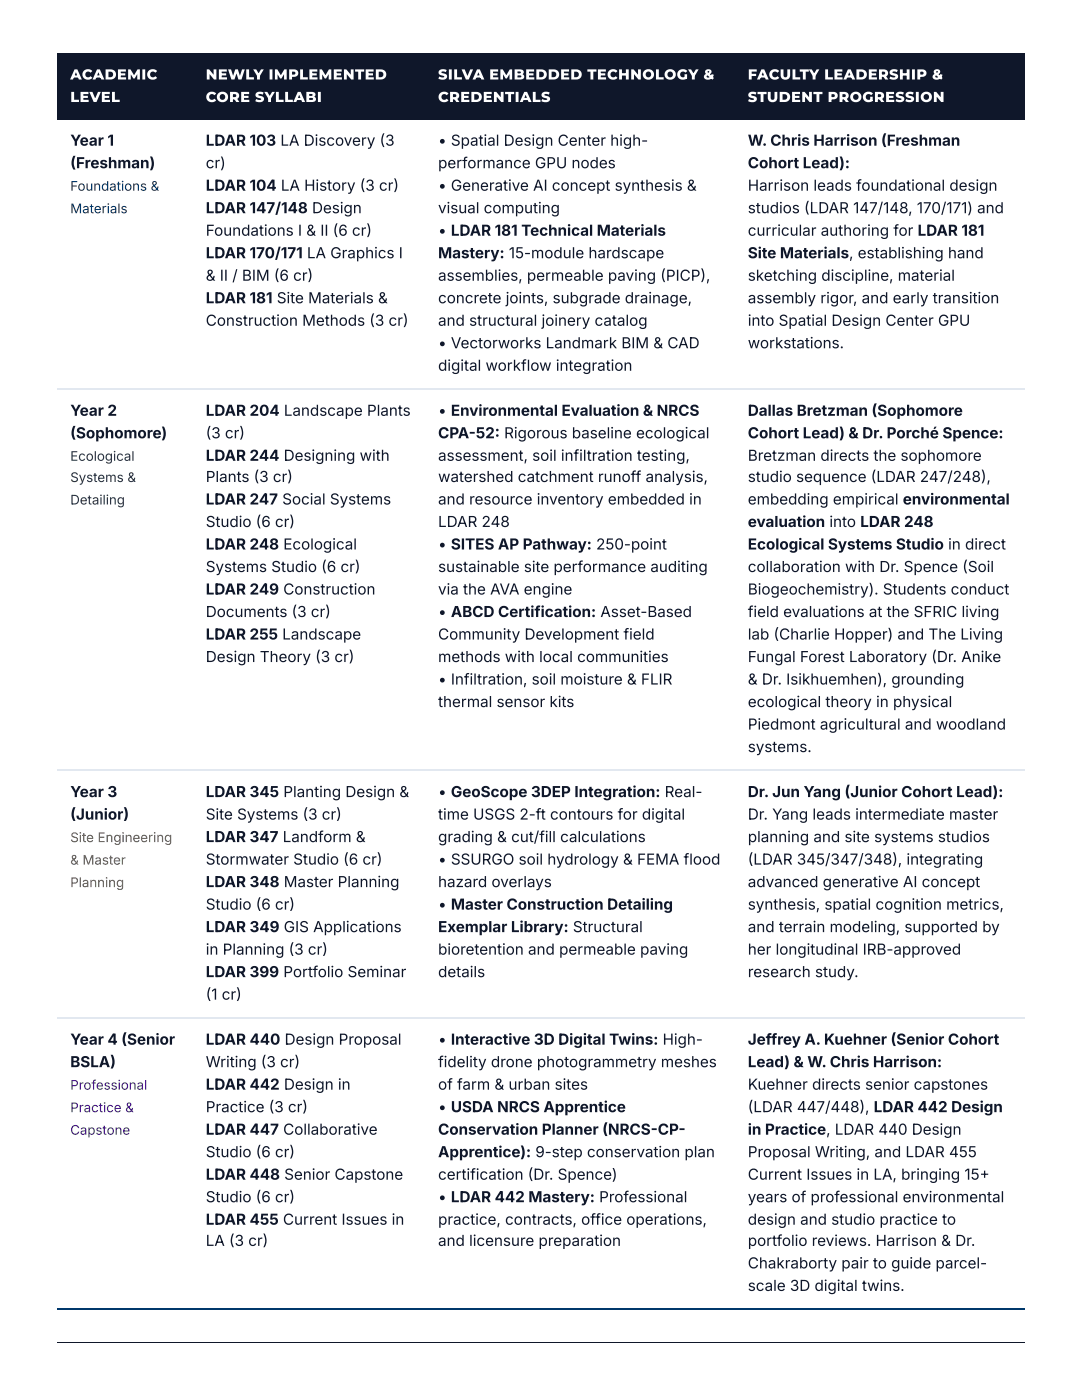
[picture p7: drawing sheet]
<svg xmlns="http://www.w3.org/2000/svg" width="216mm" height="279mm" viewBox="0 0 216 279" stroke-linecap="round" stroke-linejoin="round" font-family="sans-serif">
<defs><g id="words">
<g font-size="3" fill="#0f172a">
<text x="14" y="29.1">Year 1</text>
<text x="41.1" y="29.1">LDAR 103 LA Discovery (3</text>
<text x="87.4" y="29.1">• Spatial Design Center high-</text>
<text x="149.2" y="29.1">W. Chris Harrison (Freshman</text>
<text x="14" y="33.6">(Freshman)</text>
<text x="41.1" y="33.6">cr)</text>
<text x="87.4" y="33.6">performance GPU nodes</text>
<text x="149.2" y="33.6">Cohort Lead):</text>
<text x="41.1" y="38.1">LDAR 104 LA History (3 cr)</text>
<text x="87.4" y="38.1">• Generative AI concept synthesis &amp;</text>
<text x="149.2" y="38.1">Harrison leads foundational design</text>
<text x="41.1" y="42.6">LDAR 147/148 Design</text>
<text x="41.1" y="47">Foundations I &amp; II (6 cr)</text>
<text x="87.4" y="42.6">visual computing</text>
<text x="87.4" y="47">• LDAR 181 Technical Materials</text>
<text x="149.2" y="42.6">studios (LDAR 147/148, 170/171) and</text>
<text x="149.2" y="47">curricular authoring for LDAR 181</text>
<text x="41.1" y="51.5">LDAR 170/171 LA Graphics I</text>
<text x="87.4" y="51.5">Mastery: 15-module hardscape</text>
<text x="149.2" y="51.5">Site Materials, establishing hand</text>
<text x="41.1" y="56">&amp; II / BIM (6 cr)</text>
<text x="87.4" y="56">assemblies, permeable paving (PICP),</text>
<text x="149.2" y="56">sketching discipline, material</text>
<text x="41.1" y="60.5">LDAR 181 Site Materials &amp;</text>
<text x="41.1" y="65">Construction Methods (3 cr)</text>
<text x="87.4" y="60.5">concrete joints, subgrade drainage,</text>
<text x="87.4" y="65">and structural joinery catalog</text>
<text x="149.2" y="60.5">assembly rigor, and early transition</text>
<text x="149.2" y="65">into Spatial Design Center GPU</text>
<text x="87.4" y="69.5">• Vectorworks Landmark BIM &amp; CAD</text>
<text x="149.2" y="69.5">workstations.</text>
<text x="87.4" y="74">digital workflow integration</text>
<text x="14" y="83">Year 2</text>
<text x="41.1" y="83">LDAR 204 Landscape Plants</text>
<text x="87.4" y="83">• Environmental Evaluation &amp; NRCS</text>
<text x="149.2" y="83">Dallas Bretzman (Sophomore</text>
<text x="14" y="87.5">(Sophomore)</text>
<text x="41.1" y="87.5">(3 cr)</text>
<text x="87.4" y="87.5">CPA-52: Rigorous baseline ecological</text>
<text x="149.2" y="87.5">Cohort Lead) &amp; Dr. Porché Spence:</text>
<text x="41.1" y="92">LDAR 244 Designing with</text>
<text x="87.4" y="92">assessment, soil infiltration testing,</text>
<text x="149.2" y="92">Bretzman directs the sophomore</text>
<text x="41.1" y="96.2">Plants (3 cr)</text>
<text x="41.1" y="100.7">LDAR 247 Social Systems</text>
<text x="87.4" y="96.2">watershed catchment runoff analysis,</text>
<text x="87.4" y="100.7">and resource inventory embedded in</text>
<text x="149.2" y="96.2">studio sequence (LDAR 247/248),</text>
<text x="149.2" y="100.7">embedding empirical environmental</text>
<text x="41.1" y="105.2">Studio (6 cr)</text>
<text x="87.4" y="105.2">LDAR 248</text>
<text x="149.2" y="105.2">evaluation into LDAR 248</text>
<text x="41.1" y="109.7">LDAR 248 Ecological</text>
<text x="87.4" y="109.7">• SITES AP Pathway: 250-point</text>
<text x="149.2" y="109.7">Ecological Systems Studio in direct</text>
<text x="41.1" y="114.2">Systems Studio (6 cr)</text>
<text x="41.1" y="118.6">LDAR 249 Construction</text>
<text x="87.4" y="114.2">sustainable site performance auditing</text>
<text x="87.4" y="118.6">via the AVA engine</text>
<text x="149.2" y="114.2">collaboration with Dr. Spence (Soil</text>
<text x="149.2" y="118.6">Biogeochemistry). Students conduct</text>
<text x="41.1" y="123.1">Documents (3 cr)</text>
<text x="87.4" y="123.1">• ABCD Certification: Asset-Based</text>
<text x="149.2" y="123.1">field evaluations at the SFRIC living</text>
<text x="41.1" y="127.6">LDAR 255 Landscape</text>
<text x="87.4" y="127.6">Community Development field</text>
<text x="149.2" y="127.6">lab (Charlie Hopper) and The Living</text>
<text x="41.1" y="132.1">Design Theory (3 cr)</text>
<text x="87.4" y="132.1">methods with local communities</text>
<text x="87.4" y="136.6">• Infiltration, soil moisture &amp; FLIR</text>
<text x="149.2" y="132.1">Fungal Forest Laboratory (Dr. Anike</text>
<text x="149.2" y="136.6">&amp; Dr. Isikhuemhen), grounding</text>
<text x="87.4" y="141.1">thermal sensor kits</text>
<text x="149.2" y="141.1">ecological theory in physical</text>
<text x="149.2" y="145.6">Piedmont agricultural and woodland</text>
<text x="149.2" y="150.1">systems.</text>
<text x="14" y="159.1">Year 3</text>
<text x="41.1" y="159.1">LDAR 345 Planting Design &amp;</text>
<text x="87.4" y="159.1">• GeoScope 3DEP Integration: Real-</text>
<text x="149.2" y="159.1">Dr. Jun Yang (Junior Cohort Lead):</text>
<text x="14" y="163.6">(Junior)</text>
<text x="41.1" y="163.6">Site Systems (3 cr)</text>
<text x="87.4" y="163.6">time USGS 2-ft contours for digital</text>
<text x="149.2" y="163.6">Dr. Yang leads intermediate master</text>
<text x="41.1" y="168.1">LDAR 347 Landform &amp;</text>
<text x="41.1" y="172.6">Stormwater Studio (6 cr)</text>
<text x="87.4" y="168.1">grading &amp; cut/fill calculations</text>
<text x="87.4" y="172.6">• SSURGO soil hydrology &amp; FEMA flood</text>
<text x="149.2" y="168.1">planning and site systems studios</text>
<text x="149.2" y="172.6">(LDAR 345/347/348), integrating</text>
<text x="41.1" y="177">LDAR 348 Master Planning</text>
<text x="87.4" y="177">hazard overlays</text>
<text x="149.2" y="177">advanced generative AI concept</text>
<text x="41.1" y="181.5">Studio (6 cr)</text>
<text x="87.4" y="181.5">• Master Construction Detailing</text>
<text x="149.2" y="181.5">synthesis, spatial cognition metrics,</text>
<text x="41.1" y="186">LDAR 349 GIS Applications</text>
<text x="41.1" y="190.5">in Planning (3 cr)</text>
<text x="87.4" y="186">Exemplar Library: Structural</text>
<text x="87.4" y="190.5">bioretention and permeable paving</text>
<text x="149.2" y="186">and terrain modeling, supported by</text>
<text x="149.2" y="190.5">her longitudinal IRB-approved</text>
<text x="41.1" y="195">LDAR 399 Portfolio Seminar</text>
<text x="87.4" y="195">details</text>
<text x="149.2" y="195">research study.</text>
<text x="41.1" y="199.5">(1 cr)</text>
<text x="14" y="208.5">Year 4 (Senior</text>
<text x="41.1" y="208.5">LDAR 440 Design Proposal</text>
<text x="87.4" y="208.5">• Interactive 3D Digital Twins: High-</text>
<text x="149.2" y="208.5">Jeffrey A. Kuehner (Senior Cohort</text>
<text x="14" y="213">BSLA)</text>
<text x="41.1" y="213">Writing (3 cr)</text>
<text x="87.4" y="213">fidelity drone photogrammetry meshes</text>
<text x="149.2" y="213">Lead) &amp; W. Chris Harrison:</text>
<text x="41.1" y="217.5">LDAR 442 Design in</text>
<text x="41.1" y="222">Practice (3 cr)</text>
<text x="87.4" y="217.5">of farm &amp; urban sites</text>
<text x="87.4" y="222">• USDA NRCS Apprentice</text>
<text x="149.2" y="217.5">Kuehner directs senior capstones</text>
<text x="149.2" y="222">(LDAR 447/448), LDAR 442 Design</text>
<text x="41.1" y="226.5">LDAR 447 Collaborative</text>
<text x="87.4" y="226.5">Conservation Planner (NRCS-CP-</text>
<text x="149.2" y="226.5">in Practice, LDAR 440 Design</text>
<text x="41.1" y="230.9">Studio (6 cr)</text>
<text x="87.4" y="230.9">Apprentice): 9-step conservation plan</text>
<text x="149.2" y="230.9">Proposal Writing, and LDAR 455</text>
<text x="41.1" y="235.4">LDAR 448 Senior Capstone</text>
<text x="41.1" y="239.9">Studio (6 cr)</text>
<text x="87.4" y="235.4">certification (Dr. Spence)</text>
<text x="87.4" y="239.9">• LDAR 442 Mastery: Professional</text>
<text x="149.2" y="235.4">Current Issues in LA, bringing 15+</text>
<text x="149.2" y="239.9">years of professional environmental</text>
<text x="41.1" y="244.4">LDAR 455 Current Issues in</text>
<text x="87.4" y="244.4">practice, contracts, office operations,</text>
<text x="149.2" y="244.4">design and studio practice to</text>
<text x="41.1" y="248.6">LA (3 cr)</text>
<text x="87.4" y="248.6">and licensure preparation</text>
<text x="149.2" y="248.6">portfolio reviews. Harrison &amp; Dr.</text>
<text x="149.2" y="253.1">Chakraborty pair to guide parcel-</text>
<text x="149.2" y="257.6">scale 3D digital twins.</text>
</g>
<g font-size="2.9" fill="#fff">
<text x="14" y="15.9">ACADEMIC</text>
<text x="41.1" y="15.9">NEWLY IMPLEMENTED</text>
<text x="87.4" y="15.9">SILVA EMBEDDED TECHNOLOGY &amp;</text>
<text x="149.2" y="15.9">FACULTY LEADERSHIP &amp;</text>
<text x="14" y="20.4">LEVEL</text>
<text x="41.1" y="20.4">CORE SYLLABI</text>
<text x="87.4" y="20.4">CREDENTIALS</text>
<text x="149.2" y="20.4">STUDENT PROGRESSION</text>
</g>
<g font-size="2.6" fill="#00386b">
<text x="14" y="38.1">Foundations &amp;</text>
<text x="14" y="42.6">Materials</text>
</g>
<g font-size="2.6" fill="#1b5e20">
<text x="14" y="92">Ecological</text>
<text x="14" y="96.2">Systems &amp;</text>
<text x="14" y="100.7">Detailing</text>
</g>
<g font-size="2.6" fill="#9a6500">
<text x="14" y="168.1">Site Engineering</text>
<text x="14" y="172.6">&amp; Master</text>
<text x="14" y="177">Planning</text>
</g>
<g font-size="2.6" fill="#4a148c">
<text x="14" y="217.5">Professional</text>
<text x="14" y="222">Practice &amp;</text>
<text x="14" y="226.5">Capstone</text>
</g>
</g></defs>
<g fill="#0f172a">
<path d="M11.4 10.6h26.9v13.2h-26.9z"/>
<path d="M38.3 10.6h46.5v13.2h-46.5z"/>
<path d="M84.8 10.6h61.9v13.2h-61.9z"/>
<path d="M146.7 10.6h57.8v13.2h-57.8z"/>
</g>
<path d="M11.4 77.6h193.1M11.4 153.7h193.1M11.4 203.1h193.1" fill="none" stroke="#e2e8f0" stroke-width=".26"/>
<path d="M11.4 261.2h193.1" fill="none" stroke="#00386b" stroke-width=".26"/>
<use href="#words"/>
</svg>
